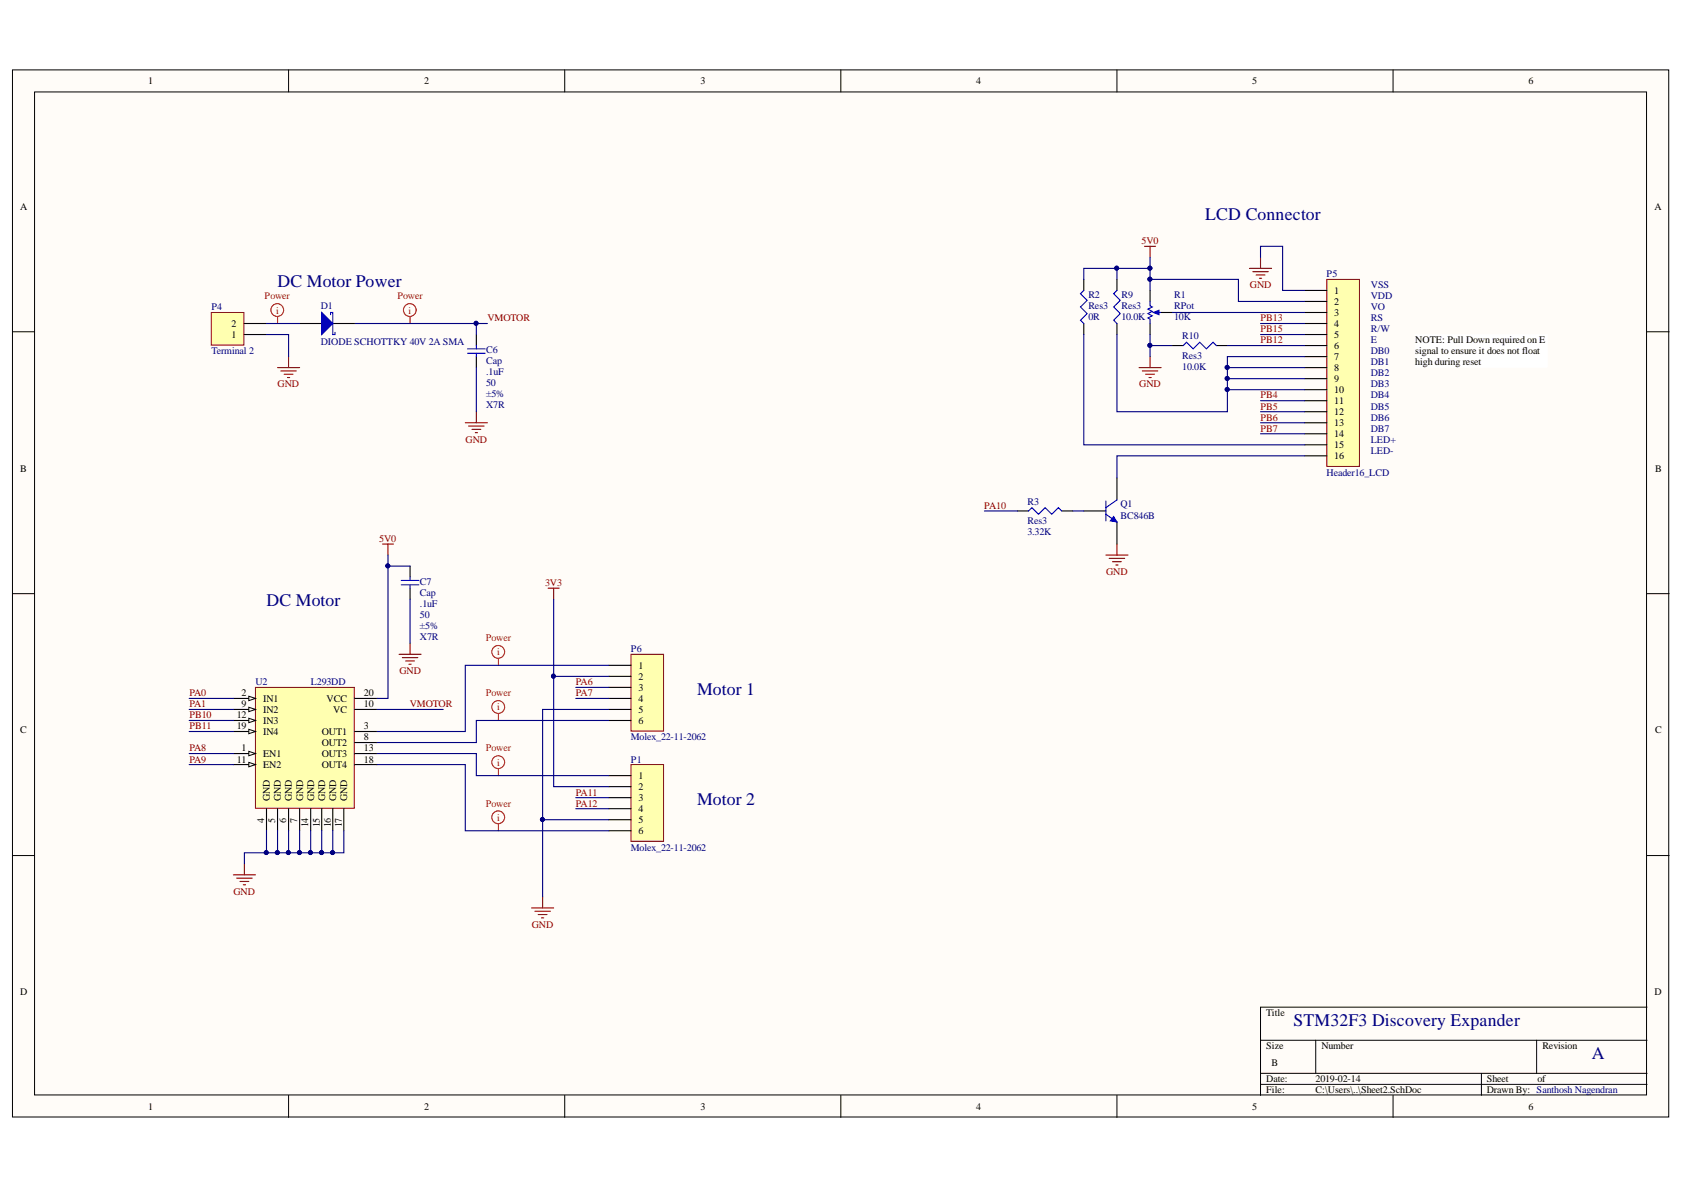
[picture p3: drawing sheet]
<svg xmlns="http://www.w3.org/2000/svg" width="297mm" height="210mm" viewBox="0 0 297 210" stroke-linecap="round" stroke-linejoin="round" font-family="sans-serif">
<defs><g id="words">
<g font-size="3.1" fill="#000080">
<text x="212.6" y="38.8">LCD Connector</text>
<text x="49" y="50.6">DC Motor Power</text>
<text x="47" y="106.9">DC Motor</text>
<text x="123" y="122.5">Motor 1</text>
<text x="123" y="142">Motor 2</text>
<text x="228.2" y="180.9">STM32F3 Discovery Expander</text>
<text x="280.8" y="186.7">A</text>
</g>
<g font-size="1.8">
<text x="26.1" y="14.9">1</text>
<text x="74.8" y="14.9">2</text>
<text x="123.6" y="14.9">3</text>
<text x="172.2" y="14.9">4</text>
<text x="220.9" y="14.9">5</text>
<text x="269.6" y="14.9">6</text>
<text x="3.6" y="37">A</text>
<text x="291.8" y="37">A</text>
<text x="235.4" y="51.8">1</text>
<text x="235.4" y="53.8">2</text>
<text x="40.8" y="59.6">1</text>
<text x="40.8" y="57.7">2</text>
<text x="235.4" y="55.7">3</text>
<text x="235.4" y="57.7">4</text>
<text x="235.4" y="59.6">5</text>
<text x="235.4" y="61.6">6</text>
<text x="235.4" y="63.5">7</text>
<text x="235.4" y="65.4">8</text>
<text x="249.6" y="60.5">NOTE: Pull Down required on E</text>
<text x="249.6" y="62.5">signal to ensure it does not float</text>
<text x="249.6" y="64.4">high during reset</text>
<text x="235.4" y="67.4">9</text>
<text x="235.4" y="69.3">10</text>
<text x="235.4" y="71.3">11</text>
<text x="235.4" y="73.2">12</text>
<text x="235.4" y="75.2">13</text>
<text x="235.4" y="77.1">14</text>
<text x="3.6" y="83.2">B</text>
<text x="235.4" y="79">15</text>
<text x="235.4" y="81">16</text>
<text x="291.9" y="83.2">B</text>
<text x="112.6" y="118">1</text>
<text x="112.6" y="119.9">2</text>
<text x="42.6" y="122.8">2</text>
<text x="42.6" y="124.7">9</text>
<text x="46.4" y="123.8">IN1</text>
<text x="46.4" y="125.7">IN2</text>
<text x="57.6" y="123.8">VCC</text>
<text x="58.8" y="125.7">VC</text>
<text x="64.2" y="124.7">10</text>
<text x="64.2" y="122.8">20</text>
<text x="112.6" y="121.9">3</text>
<text x="112.6" y="123.8">4</text>
<text x="112.6" y="125.7">5</text>
<text x="3.6" y="129.4">C</text>
<text x="41.8" y="126.7">12</text>
<text x="41.8" y="128.6">19</text>
<text x="46.4" y="127.7">IN3</text>
<text x="46.4" y="129.6">IN4</text>
<text x="56.7" y="129.6">OUT1</text>
<text x="56.7" y="131.6">OUT2</text>
<text x="64.2" y="128.6">3</text>
<text x="64.2" y="130.6">8</text>
<text x="112.6" y="127.7">6</text>
<text x="291.9" y="129.4">C</text>
<text x="41.8" y="134.5">11</text>
<text x="42.6" y="132.5">1</text>
<text x="46.4" y="133.5">EN1</text>
<text x="46.4" y="135.5">EN2</text>
<text x="56.7" y="133.5">OUT3</text>
<text x="56.7" y="135.5">OUT4</text>
<text x="64.2" y="132.5">13</text>
<text x="64.2" y="134.5">18</text>
<text x="112.6" y="137.4">1</text>
<text x="47.6" y="141.3" transform="rotate(-90 47.6 141.3)">GND</text>
<text x="49.6" y="141.3" transform="rotate(-90 49.6 141.3)">GND</text>
<text x="51.5" y="141.3" transform="rotate(-90 51.5 141.3)">GND</text>
<text x="53.4" y="141.3" transform="rotate(-90 53.4 141.3)">GND</text>
<text x="55.4" y="141.3" transform="rotate(-90 55.4 141.3)">GND</text>
<text x="57.3" y="141.3" transform="rotate(-90 57.3 141.3)">GND</text>
<text x="59.3" y="141.3" transform="rotate(-90 59.3 141.3)">GND</text>
<text x="61.2" y="141.3" transform="rotate(-90 61.2 141.3)">GND</text>
<text x="112.6" y="139.3">2</text>
<text x="112.6" y="141.3">3</text>
<text x="112.6" y="143.2">4</text>
<text x="46.6" y="145.1" transform="rotate(-90 46.6 145.1)">4</text>
<text x="48.5" y="145.1" transform="rotate(-90 48.5 145.1)">5</text>
<text x="50.5" y="145.1" transform="rotate(-90 50.5 145.1)">6</text>
<text x="52.4" y="145.1" transform="rotate(-90 52.4 145.1)">7</text>
<text x="54.4" y="145.9" transform="rotate(-90 54.4 145.9)">14</text>
<text x="56.4" y="145.9" transform="rotate(-90 56.4 145.9)">15</text>
<text x="58.4" y="145.9" transform="rotate(-90 58.4 145.9)">16</text>
<text x="60.3" y="145.9" transform="rotate(-90 60.3 145.9)">17</text>
<text x="112.6" y="145.2">5</text>
<text x="112.6" y="147.1">6</text>
<text x="3.6" y="175.6">D</text>
<text x="223.3" y="179.2">Title</text>
<text x="291.8" y="175.6">D</text>
<text x="223.3" y="185">Size</text>
<text x="233.1" y="185">Number</text>
<text x="272.1" y="185">Revision</text>
<text x="223.3" y="190.9">Date:</text>
<text x="224.3" y="188">B</text>
<text x="232.1" y="190.9">2019-02-14</text>
<text x="262.2" y="190.9">Sheet</text>
<text x="271.2" y="190.9">of</text>
<text x="26.1" y="195.8">1</text>
<text x="74.8" y="195.8">2</text>
<text x="123.6" y="195.8">3</text>
<text x="172.2" y="195.8">4</text>
<text x="220.9" y="195.8">5</text>
<text x="223.3" y="192.8">File:</text>
<text x="232.1" y="192.8">C:\Users\..\Sheet2.SchDoc</text>
<text x="262.2" y="192.8">Drawn By: Santhosh Nagendran</text>
<text x="269.6" y="195.8">6</text>
</g>
<g font-size="1.8" fill="#800000">
<text x="201.4" y="43.1">5V0</text>
<text x="220.5" y="50.8">GND</text>
<text x="86" y="56.7">VMOTOR</text>
<text x="222.3" y="56.7">PB13</text>
<text x="222.3" y="58.6">PB15</text>
<text x="222.3" y="60.5">PB12</text>
<text x="49" y="68.3">GND</text>
<text x="200.9" y="68.3">GND</text>
<text x="222.3" y="70.3">PB4</text>
<text x="222.3" y="72.3">PB5</text>
<text x="222.3" y="74.2">PB6</text>
<text x="222.3" y="76.2">PB7</text>
<text x="82.1" y="78.1">GND</text>
<text x="173.6" y="89.8">PA10</text>
<text x="66.9" y="95.6">5V0</text>
<text x="195.1" y="101.4">GND</text>
<text x="96.2" y="103.4">3V3</text>
<text x="70.4" y="118.9">GND</text>
<text x="33.4" y="122.8">PA0</text>
<text x="33.4" y="124.7">PA1</text>
<text x="72.3" y="124.7">VMOTOR</text>
<text x="101.6" y="120.8">PA6</text>
<text x="101.6" y="122.8">PA7</text>
<text x="33.4" y="126.7">PB10</text>
<text x="33.4" y="128.6">PB11</text>
<text x="33.4" y="132.5">PA8</text>
<text x="33.4" y="134.5">PA9</text>
<text x="101.6" y="140.4">PA11</text>
<text x="101.6" y="142.3">PA12</text>
<text x="41.2" y="157.8">GND</text>
<text x="93.8" y="163.7">GND</text>
</g>
<g font-size="1.8" fill="#f00">
<text x="46.7" y="52.8">Power</text>
<text x="70.1" y="52.8">Power</text>
<text x="48.7" y="55.3">i</text>
<text x="72.1" y="55.3">i</text>
<text x="85.7" y="113.1">Power</text>
<text x="87.7" y="115.6">i</text>
<text x="85.7" y="122.8">Power</text>
<text x="87.7" y="125.3">i</text>
<text x="85.7" y="132.5">Power</text>
<text x="87.7" y="135">i</text>
<text x="85.7" y="142.3">Power</text>
<text x="87.7" y="144.8">i</text>
</g>
<g font-size="1.8" fill="#000080">
<text x="192" y="52.6">R2</text>
<text x="197.8" y="52.6">R9</text>
<text x="207.1" y="52.6">R1</text>
<text x="234" y="48.9">P5</text>
<text x="241.8" y="50.8">VSS</text>
<text x="241.8" y="52.8">VDD</text>
<text x="37.3" y="54.7">P4</text>
<text x="56.6" y="54.6">D1</text>
<text x="192" y="56.5">0R</text>
<text x="192" y="54.6">Res3</text>
<text x="197.8" y="56.5">10.0K</text>
<text x="197.8" y="54.6">Res3</text>
<text x="207.1" y="56.5">10K</text>
<text x="207.1" y="54.6">RPot</text>
<text x="208.5" y="59.8">R10</text>
<text x="241.8" y="54.7">VO</text>
<text x="241.8" y="56.7">RS</text>
<text x="241.8" y="58.6">R/W</text>
<text x="37.3" y="62.5">Terminal 2</text>
<text x="56.6" y="60.8">DIODE SCHOTTKY 40V 2A SMA</text>
<text x="85.8" y="62.3">C6</text>
<text x="85.8" y="64.3">Cap</text>
<text x="208.5" y="65.3">10.0K</text>
<text x="208.5" y="63.3">Res3</text>
<text x="241.8" y="60.5">E</text>
<text x="241.8" y="62.5">DB0</text>
<text x="241.8" y="64.4">DB1</text>
<text x="85.8" y="66.2">.1uF</text>
<text x="85.8" y="68.1">50</text>
<text x="85.8" y="70.1">±5%</text>
<text x="241.8" y="66.4">DB2</text>
<text x="241.8" y="68.3">DB3</text>
<text x="241.8" y="70.3">DB4</text>
<text x="85.8" y="72">X7R</text>
<text x="241.8" y="72.3">DB5</text>
<text x="241.8" y="74.2">DB6</text>
<text x="241.8" y="76.2">DB7</text>
<text x="234" y="83.9">Header16_LCD</text>
<text x="241.8" y="78.1">LED+</text>
<text x="241.8" y="80.1">LED-</text>
<text x="181.2" y="89">R3</text>
<text x="197.6" y="89.5">Q1</text>
<text x="181.2" y="94.4">3.32K</text>
<text x="181.2" y="92.5">Res3</text>
<text x="197.6" y="91.5">BC846B</text>
<text x="74.1" y="107.1">.1uF</text>
<text x="74.1" y="103.2">C7</text>
<text x="74.1" y="105.1">Cap</text>
<text x="74.1" y="109">50</text>
<text x="74.1" y="111">±5%</text>
<text x="74.1" y="112.9">X7R</text>
<text x="111.3" y="115">P6</text>
<text x="45.1" y="120.8">U2</text>
<text x="54.8" y="120.8">L293DD</text>
<text x="111.3" y="130.6">Molex_22-11-2062</text>
<text x="111.3" y="134.5">P1</text>
<text x="111.3" y="150.1">Molex_22-11-2062</text>
</g>
</g></defs>
<g fill="#fffcf8" stroke="#000" stroke-width=".18">
<path d="M2.2 12.3h292.1v184.7h-292.1z"/>
<path d="M6.1 16.2h284.3v176.9h-284.3z"/>
</g>
<g fill="none" stroke="#000" stroke-width=".18">
<path d="M50.9 12.3v3.9M99.6 12.3v3.9M148.3 12.3v3.9M197 12.3v3.9M245.7 12.3v3.9M2.2 58.5h3.9M290.5 58.5h3.9M2.2 104.7h3.9M290.5 104.7h3.9M2.2 150.9h3.9M290.5 150.9h3.9M290.5 177.7h-68.2v15.5"/>
<path d="M50.9 193.2v3.9M99.6 193.2v3.9M148.3 193.2v3.9M197 193.2v3.9M222.3 183.5h68.2M222.3 189.3h68.2M222.3 191.3h68.2M232.1 183.5v5.8M245.7 193.2v3.9M261.3 189.3v3.9M271 183.5v5.8"/>
</g>
<path d="M37.3 55.1h5.7v5.8h-5.7z" fill="#ffffb0" stroke="#800000" stroke-width=".18"/>
<path d="M43.1 59h3.9M43.1 57.1h3.9M52.9 57.1h3.8M58.7 57.1h3.9" fill="none" stroke="#000" stroke-width=".19"/>
<path d="M56.7 55.1l2 2-2 1.9z" fill="#00f"/>
<path d="M56.7 55.1l2 2-2 1.9zM58.3 55.5v-.4h.4v3.9h.4v-.4M82.5 61.5h3.1M82.5 62.3h3.1M84 61v.5M84 62.3v.6" fill="none" stroke="#00f" stroke-width=".19"/>
<path d="M49 64.8h3.9M49.5 65.4h2.8M50.1 66h1.6M50.7 66.6h.4M50.9 62.9v1.9M82.1 74.6h3.9M82.7 75.2h2.7M83.2 75.7h1.6M83.8 76.3h.4M84 72.6v2" fill="none" stroke="#800000" stroke-width=".19"/>
<g fill="none" stroke="#f00" stroke-width=".19">
<path d="M49 55.9v1.2M72.3 55.9v1.2"/>
<circle cx="48.9" cy="54.7" r="1.12"/>
<circle cx="72.3" cy="54.7" r="1.12"/>
</g>
<path d="M84 59v2M84 62.9v1.9" fill="none" stroke="#000" stroke-width=".19"/>
<path d="M234 49.3h5.8v33h-5.8z" fill="#ffffb0" stroke="#800000" stroke-width=".18"/>
<g fill="none" stroke="#000" stroke-width=".19">
<path d="M202.9 51.2v2M202.9 57.1v1.9M230.1 51.2h3.9M230.1 53.2h3.9M230.1 55.1h3.9M230.1 57.1h3.9M230.1 59h3.9M230.1 61h3.9M230.1 62.9h3.9M230.1 64.8h3.9M230.1 66.8h3.9M230.1 68.7h3.9"/>
<path d="M230.1 70.7h3.9M230.1 72.6h3.9M230.1 74.6h3.9M230.1 76.5h3.9M230.1 78.5h3.9M230.1 80.4h3.9"/>
</g>
<path d="M249.6 59h23.3v5.8h-23.3z" fill="#fff" stroke="#fff" stroke-width=".18"/>
<path d="M220.4 47.3h3.9M221 47.9h2.7M221.6 48.5h1.5M222.1 49.1h.4M222.3 45.4v1.9" fill="none" stroke="#800000" stroke-width=".19"/>
<path d="M203.8 55.1h1" fill="none" stroke="#00f" stroke-width=".19"/>
<path d="M203.4 55.1l1-.4v.8z" fill="#00f"/>
<path d="M191.2 51.2l-.6 .6 1.2 1.2-1.2 1.1 1.2 1.2-1.2 1.2 .6 .6M197 51.2l-.6 .6 1.2 1.2-1.2 1.1 1.2 1.2-1.2 1.2 .6 .6M202.9 53.2v.8l.3 .1-.7 .4 .7 .4-.7 .4 .7 .4-.7 .4 .4 .2v.8M203.4 55.1l1-.4v.8zM208.7 61l.6-.6 1.2 1.1 1.1-1.1 1.2 1.1 1.2-1.1 .5 .6M195.1 90.7l1.9 1.4M195.1 88.4v3.5M197 88.2l-1.9 1.3" fill="none" stroke="#00f" stroke-width=".19"/>
<path d="M191.2 49.3v1.9M191.2 57.1v1.9M197 49.3v1.9M197 57.1v1.9M204.8 55.1h2M206.8 61h1.9M214.5 61h2M191.2 90.1h3.9M197 84.3v3.9M197 92.1v3.9" fill="none" stroke="#000" stroke-width=".19"/>
<path d="M201.9 43.4h1.9M202.9 43.4v2M200.9 64.8h3.9M201.5 65.4h2.7M202.1 66h1.5M202.7 66.6h.4M202.9 62.9v1.9" fill="none" stroke="#800000" stroke-width=".19"/>
<path d="M196.4 91.1l.6 1-1.2-.2z" fill="#00f"/>
<path d="M196.4 91.1l.6 1-1.2-.2z" fill="none" stroke="#00f" stroke-width=".18"/>
<path d="M195.1 97.9h3.9M195.7 98.5h2.7M196.2 99.1h1.6M196.8 99.7h.4M197 96v1.9" fill="none" stroke="#800000" stroke-width=".19"/>
<path d="M45.1 121.2h17.4v21.4h-17.4z" fill="#ffffb0" stroke="#800000" stroke-width=".18"/>
<path d="M41.2 132.9h3.9" fill="none" stroke="#000" stroke-width=".19"/>
<path d="M43.9 132.5l1.2 .4-1.2 .4z" fill="#fffcf8"/>
<path d="M43.9 132.5l1.2 .4-1.2 .4z" fill="none" stroke="#000" stroke-width=".18"/>
<path d="M41.2 134.9h3.9" fill="none" stroke="#000" stroke-width=".19"/>
<path d="M43.9 134.5l1.2 .4-1.2 .4z" fill="#fffcf8"/>
<path d="M43.9 134.5l1.2 .4-1.2 .4z" fill="none" stroke="#000" stroke-width=".18"/>
<path d="M41.2 123.2h3.9" fill="none" stroke="#000" stroke-width=".19"/>
<path d="M43.9 122.8l1.2 .4-1.2 .4z" fill="#fffcf8"/>
<path d="M43.9 122.8l1.2 .4-1.2 .4z" fill="none" stroke="#000" stroke-width=".18"/>
<path d="M41.2 125.1h3.9" fill="none" stroke="#000" stroke-width=".19"/>
<path d="M43.9 124.8l1.2 .3-1.2 .4z" fill="#fffcf8"/>
<path d="M43.9 124.8l1.2 .3-1.2 .4z" fill="none" stroke="#000" stroke-width=".18"/>
<path d="M41.2 127.1h3.9" fill="none" stroke="#000" stroke-width=".19"/>
<path d="M43.9 126.7l1.2 .4-1.2 .4z" fill="#fffcf8"/>
<path d="M43.9 126.7l1.2 .4-1.2 .4z" fill="none" stroke="#000" stroke-width=".18"/>
<path d="M41.2 129h3.9" fill="none" stroke="#000" stroke-width=".19"/>
<path d="M43.9 128.6l1.2 .4-1.2 .4z" fill="#fffcf8"/>
<path d="M43.9 128.6l1.2 .4-1.2 .4z" fill="none" stroke="#000" stroke-width=".18"/>
<g fill="none" stroke="#000" stroke-width=".19">
<path d="M72.3 99.9v1.9M72.3 103.7v2M62.6 129h3.9M62.6 131h3.9M62.6 132.9h3.9M62.6 134.9h3.9M62.6 125.1h3.9M62.6 123.2h3.9M47 142.6v3.9M49 142.6v3.9M50.9 142.6v3.9M52.9 142.6v3.9"/>
<path d="M54.8 142.6v3.9M56.7 142.6v3.9M58.7 142.6v3.9M60.6 142.6v3.9"/>
</g>
<path d="M67.5 96h1.9M68.4 96v1.9M70.4 115.4h3.9M71 116h2.7M71.6 116.6h1.5M72.1 117.2h.4M72.3 113.5v1.9M41.2 154.3h3.9M41.7 154.9h2.8M42.3 155.5h1.6M42.9 156.1h.4M43.1 152.4v1.9" fill="none" stroke="#800000" stroke-width=".19"/>
<path d="M70.8 102.4h3.1M70.8 103.2h3.1M72.3 101.8v.6M72.3 103.2v.5" fill="none" stroke="#00f" stroke-width=".19"/>
<path d="M111.3 115.4h5.7v13.6h-5.7z" fill="#ffffb0" stroke="#800000" stroke-width=".18"/>
<path d="M107.4 117.4h3.9M107.4 119.3h3.9M107.4 121.2h3.9M107.4 123.2h3.9M107.4 125.1h3.9M107.4 127.1h3.9" fill="none" stroke="#000" stroke-width=".19"/>
<path d="M111.3 134.9h5.7v13.5h-5.7z" fill="#ffffb0" stroke="#800000" stroke-width=".18"/>
<path d="M179.5 90.1h1.9M187.3 90.1h1.9M107.4 136.8h3.9M107.4 138.8h3.9M107.4 140.7h3.9M107.4 142.6h3.9M107.4 144.6h3.9M107.4 146.5h3.9" fill="none" stroke="#000" stroke-width=".19"/>
<path d="M96.7 103.7h1.9M97.7 103.7v2M95.7 158.2v1.9M93.8 160.1h3.9M94.3 160.7h2.8M94.9 161.3h1.6M95.5 161.9h.4" fill="none" stroke="#800000" stroke-width=".19"/>
<g fill="none" stroke="#f00" stroke-width=".19">
<path d="M87.9 116.2v1.2M87.9 125.9v1.2M87.9 135.6v1.2M87.9 145.4v1.1"/>
<circle cx="87.9" cy="115" r="1.13"/>
<circle cx="87.9" cy="124.7" r="1.13"/>
<circle cx="87.9" cy="134.4" r="1.13"/>
<circle cx="87.9" cy="144.2" r="1.13"/>
</g>
<path d="M181.4 90.1l.6-.6 1.2 1.2 1.2-1.2 1.1 1.2 1.2-1.2 .6 .6" fill="none" stroke="#00f" stroke-width=".19"/>
<g fill="none" stroke="#000080" stroke-width=".19">
<path d="M47 59h3.9v3.9M47 57.1h5.9M62.6 57.1h23.4M84 57.1v1.9M191.2 59v19.5h38.9M197 59v13.6h19.5v-9.7h13.6M197 47.3h-5.8v2M202.9 49.3h15.5v3.9h11.7M202.9 45.4v5.8M202.9 59v3.9M202.9 47.3h-5.9v2M206.8 55.1h23.3"/>
<path d="M222.3 45.4v-2h3.9v7.8h3.9M222.3 57.1h7.8M222.3 59h7.8M84 64.8v7.8M202.9 61h3.9M216.5 61h13.6M216.5 64.8h13.6M216.5 66.8h13.6M216.5 68.7h13.6M222.3 70.7h7.8M222.3 72.6h7.8M222.3 74.6h7.8"/>
<path d="M222.3 76.5h7.8M68.4 97.9v25.3h-1.9M68.4 99.9h3.9M173.6 90.1h5.9M189.2 90.1h2M230.1 80.4h-33.1v3.9M72.3 105.7v7.8M97.7 105.7v13.6M107.4 117.4h-25.3v11.6h-15.6M107.4 119.3h-9.7v19.5h9.7M33.4 134.9h7.8M33.4 132.9h7.8"/>
<path d="M33.4 129h7.8M33.4 127.1h7.8M33.4 125.1h7.8M33.4 123.2h7.8M66.5 132.9h17.5v3.9h23.4M66.5 134.9h15.6v11.6h25.3M66.5 125.1h11.7M101.6 123.2h5.8M101.6 121.2h5.8M107.4 127.1h-23.4v3.9h-17.5M107.4 125.1h-11.7v19.5h11.7M47 146.5v3.9"/>
<path d="M49 146.5v3.9M50.9 146.5v3.9M52.9 146.5v3.9M54.8 146.5v3.9M56.7 146.5v3.9M58.7 146.5v3.9M60.6 146.5v3.9h-17.5v2M95.7 144.6v13.6M101.6 140.7h5.8M101.6 142.6h5.8"/>
</g>
<g fill="#000080" stroke="#000080" stroke-width=".18">
<circle cx="84" cy="57" r=".35"/>
<circle cx="202.8" cy="49.2" r=".35"/>
<circle cx="216.5" cy="64.8" r=".35"/>
<circle cx="216.5" cy="66.8" r=".35"/>
<circle cx="216.5" cy="68.7" r=".35"/>
<circle cx="202.8" cy="47.3" r=".35"/>
<circle cx="202.8" cy="60.9" r=".35"/>
<circle cx="197" cy="47.3" r=".35"/>
<circle cx="47" cy="150.4" r=".35"/>
<circle cx="48.9" cy="150.4" r=".35"/>
<circle cx="50.8" cy="150.4" r=".35"/>
<circle cx="52.8" cy="150.4" r=".35"/>
<circle cx="54.7" cy="150.4" r=".35"/>
<circle cx="56.7" cy="150.4" r=".35"/>
<circle cx="58.7" cy="150.4" r=".35"/>
<circle cx="68.4" cy="99.8" r=".35"/>
<circle cx="97.6" cy="119.3" r=".35"/>
<circle cx="95.7" cy="144.6" r=".35"/>
</g>
<use href="#words"/>
</svg>
